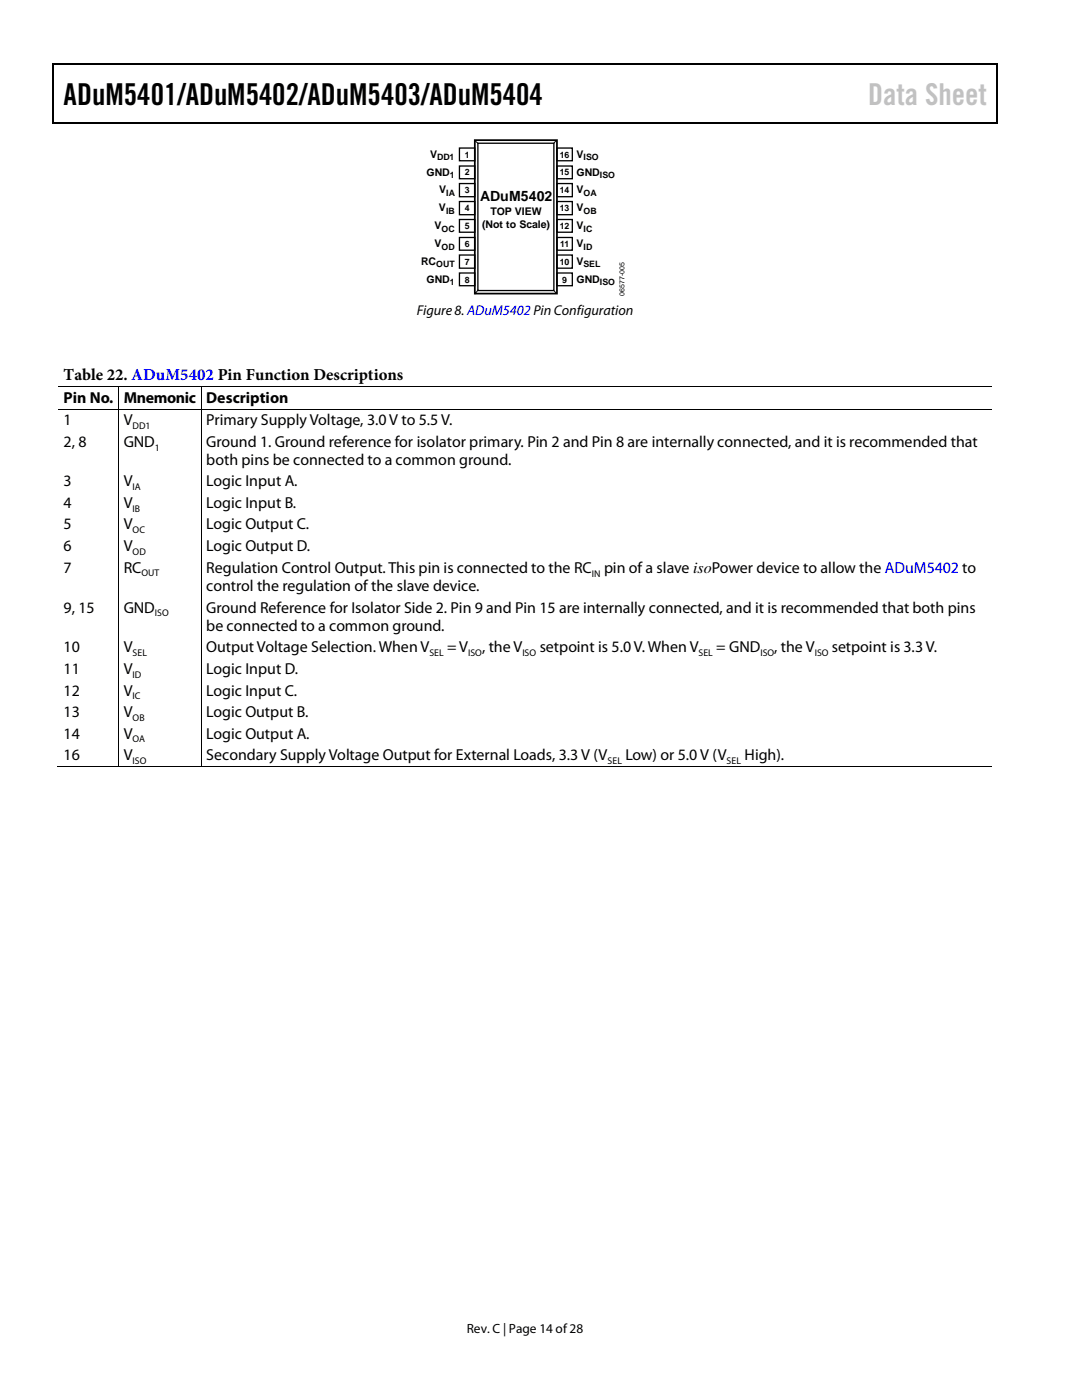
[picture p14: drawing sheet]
<svg xmlns="http://www.w3.org/2000/svg" width="216mm" height="279mm" viewBox="0 0 216 279" stroke-linecap="round" stroke-linejoin="round" font-family="sans-serif">
<defs><g id="words">
<text font-size="6" x="12.7" y="20.9">ADuM5401/ADuM5402/ADuM5403/ADuM5404</text>
<text font-size="6" fill="#c1c1c1" x="173.2" y="20.9">Data Sheet</text>
<text font-size="3.3" x="12.7" y="75.9">Table 22. ADuM5402 Pin Function Descriptions</text>
<g font-size="3.2">
<text x="12.7" y="80.4">Pin No.</text>
<text x="24.7" y="80.4">Mnemonic</text>
<text x="41.1" y="80.4">Description</text>
<text x="12.7" y="84.9">1</text>
<text x="12.7" y="89.2">2, 8</text>
<text x="24.7" y="89.2">GND</text>
<text x="24.7" y="84.9">V</text>
<text x="41.1" y="84.9">Primary Supply Voltage, 3.0 V to 5.5V.</text>
<text x="41.1" y="89.2">Ground 1. Ground reference for isolator primary. Pin 2 and Pin 8 are internally connected, and it is recommended that</text>
<text x="41.1" y="92.8">both pins be connected to a common ground.</text>
<text x="12.7" y="97.1">3</text>
<text x="12.7" y="101.4">4</text>
<text x="24.7" y="97.1">V</text>
<text x="24.7" y="101.4">V</text>
<text x="41.1" y="97.1">Logic Input A.</text>
<text x="41.1" y="101.4">Logic Input B.</text>
<text x="12.7" y="105.7">5</text>
<text x="24.7" y="105.7">V</text>
<text x="41.1" y="105.7">Logic Output C.</text>
<text x="12.7" y="110">6</text>
<text x="24.7" y="110">V</text>
<text x="41.1" y="110">Logic Output D.</text>
<text x="12.7" y="114.3">7</text>
<text x="24.7" y="114.3">RC</text>
<text x="41.1" y="118">control the regulation of the slave device.</text>
<text x="41.1" y="114.4">Regulation Control Output. This pin is connected to the RC</text>
<text x="120.5" y="114.4">pin of a slave isoPower device to allow the ADuM5402 to</text>
<text x="12.7" y="122.3">9, 15</text>
<text x="24.7" y="122.3">GND</text>
<text x="41.1" y="122.3">Ground Reference for Isolator Side 2. Pin 9 and Pin 15 are internally connected, and it is recommended that both pins</text>
<text x="41.1" y="125.9">be connected to a common ground.</text>
<text x="12.7" y="130.2">10</text>
<text x="24.7" y="130.2">V</text>
<text x="41.1" y="130.2">Output Voltage Selection. When V</text>
<text x="89.2" y="130.2">= V</text>
<text x="96.2" y="130.2">, the V</text>
<text x="107.7" y="130.2">setpoint is 5.0 V. When V</text>
<text x="142.9" y="130.2">= GND</text>
<text x="154.5" y="130.2">, the V</text>
<text x="166" y="130.2">setpoint is 3.3 V.</text>
<text x="12.7" y="134.5">11</text>
<text x="24.7" y="134.5">V</text>
<text x="41.1" y="134.5">Logic Input D.</text>
<text x="12.7" y="138.8">12</text>
<text x="12.7" y="143.1">13</text>
<text x="24.7" y="138.8">V</text>
<text x="24.7" y="143.1">V</text>
<text x="41.1" y="138.8">Logic Input C.</text>
<text x="41.1" y="143.1">Logic Output B.</text>
<text x="12.7" y="147.4">14</text>
<text x="24.7" y="147.4">V</text>
<text x="41.1" y="147.4">Logic Output A.</text>
<text x="12.7" y="151.7">16</text>
<text x="24.7" y="151.7">V</text>
<text x="41.1" y="151.7">Secondary Supply Voltage Output for External Loads, 3.3 V (V</text>
<text x="124.8" y="151.7">Low) or 5.0 V (V</text>
<text x="148.5" y="151.7">High).</text>
</g>
<g font-size="2.8">
<text x="95.8" y="40">ADuM5402</text>
<text x="83.1" y="62.8">Figure 8. ADuM5402 Pin Configuration</text>
</g>
<text font-size="2.7" x="93.1" y="266">Rev. C | Page 14 of28</text>
<g font-size="2.1">
<text x="85.1" y="35">GND</text>
<text x="85.8" y="31.5">V</text>
<text x="115" y="35">GND</text>
<text x="115" y="31.5">V</text>
<text x="87.7" y="38.6">V</text>
<text x="115" y="38.6">V</text>
<text x="86.7" y="45.7">V</text>
<text x="87.6" y="42.2">V</text>
<text x="96.2" y="45.5">(Not to Scale)</text>
<text x="97.9" y="43">TOP VIEW</text>
<text x="115" y="42.2">V</text>
<text x="115" y="45.7">V</text>
<text x="84" y="52.9">RC</text>
<text x="86.7" y="49.3">V</text>
<text x="115" y="52.9">V</text>
<text x="115" y="49.3">V</text>
<text x="85.1" y="56.4">GND</text>
<text x="115" y="56.4">GND</text>
</g>
<g font-size="1.9">
<text x="26.5" y="85.6">DD1</text>
<text x="30.9" y="89.9">1</text>
<text x="26.5" y="97.8">IA</text>
<text x="26.5" y="102.1">IB</text>
<text x="26.5" y="106.4">OC</text>
<text x="26.5" y="110.7">OD</text>
<text x="28.2" y="115">OUT</text>
<text x="118.1" y="115.1">IN</text>
<text x="30.9" y="123">ISO</text>
<text x="26.5" y="130.9">SEL</text>
<text x="85.7" y="130.9">SEL</text>
<text x="93.4" y="130.9">ISO</text>
<text x="104.3" y="130.9">ISO</text>
<text x="139.4" y="130.9">SEL</text>
<text x="151.7" y="130.9">ISO</text>
<text x="162.6" y="130.9">ISO</text>
<text x="26.5" y="135.2">ID</text>
<text x="26.5" y="139.5">IC</text>
<text x="26.5" y="143.8">OB</text>
<text x="26.5" y="148.1">OA</text>
<text x="26.5" y="152.4">ISO</text>
<text x="121.2" y="152.4">SEL</text>
<text x="145" y="152.4">SEL</text>
</g>
<g font-size="1.8">
<text x="87.2" y="32">DD1</text>
<text x="89.8" y="35.6">1</text>
<text x="92.7" y="35">2</text>
<text x="92.7" y="31.5">1</text>
<text x="111.7" y="31.5">16</text>
<text x="111.7" y="35">15</text>
<text x="116.4" y="32">ISO</text>
<text x="119.7" y="35.6">ISO</text>
<text x="89.1" y="39.1">IA</text>
<text x="92.7" y="38.6">3</text>
<text x="111.7" y="38.6">14</text>
<text x="116.4" y="39.1">OA</text>
<text x="88.1" y="46.2">OC</text>
<text x="89" y="42.7">IB</text>
<text x="92.7" y="45.7">5</text>
<text x="92.7" y="42.2">4</text>
<text x="111.7" y="42.2">13</text>
<text x="111.7" y="45.7">12</text>
<text x="116.4" y="42.7">OB</text>
<text x="116.4" y="46.2">IC</text>
<text x="87" y="53.4">OUT</text>
<text x="88.1" y="49.8">OD</text>
<text x="92.7" y="49.3">6</text>
<text x="92.7" y="52.8">7</text>
<text x="111.7" y="52.8">10</text>
<text x="111.7" y="49.3">11</text>
<text x="116.4" y="53.4">SEL</text>
<text x="116.4" y="49.8">ID</text>
<text x="89.8" y="56.9">1</text>
<text x="92.7" y="56.4">8</text>
<text x="112.2" y="56.4">9</text>
<text x="119.7" y="56.9">ISO</text>
</g>
<text font-size="1.4" x="124.6" y="59" transform="rotate(-90 124.6 59)">06577-005</text>
</g></defs>
<g fill="#000">
<path d="M10.5 12.7h.3v1h-.3zM10.5 12.7h.3v.3h-.3zM133.3 12.7h.3v.3h-.3zM198.8 12.7h.2v1h-.2zM198.8 12.7h.2v.3h-.2zM10.5 24.4h.3v.2h-.3zM133.1 24.4h.2v.2h-.2zM198.8 24.4h.2v.2h-.2zM23.6 77h.1v.2h-.1zM40 77h.2v.2h-.2zM23.6 81.6h.1v.1h-.1zM40 81.6h.2v.1h-.2z"/>
<path d="M23.6 152.9h.1v.1h-.1zM40 152.9h.2v.1h-.2z"/>
</g>
<path d="M10.7 13.7v10.7M10.8 12.8h122.5M133.6 12.8h65.2M198.9 13.7v10.7M10.8 24.5h188" fill="none" stroke="#000" stroke-width=".25"/>
<g fill="none" stroke="#000" stroke-width=".26">
<path d="M91.7 29.5h3v2.6h-3zM91.7 33.1h3v2.6h-3zM91.7 36.6h3v2.7h-3zM95.4 28.6h15.1v29.4h-15.1zM111.1 29.5h3.1v2.6h-3.1zM111.1 36.6h3.1v2.7h-3.1zM111.1 33.1h3.1v2.6h-3.1zM91.7 40.2h3v2.6h-3zM91.7 43.8h3v2.5h-3zM91.7 47.4h3v2.5h-3zM91.7 50.9h3v2.6h-3zM91.7 54.5h3v2.5h-3z"/>
<path d="M111.1 40.2h3.1v2.6h-3.1zM111.1 43.8h3.1v2.5h-3.1zM111.1 47.4h3.1v2.5h-3.1zM111.1 50.9h3.1v2.6h-3.1zM111.1 54.5h3.1v2.5h-3.1z"/>
</g>
<path d="M94.7 28h16.4v30.6h-16.4z" fill="none" stroke="#000" stroke-width=".35"/>
<g fill="none" stroke="#000" stroke-width=".2">
<path d="M94.8 28.1l.6 .5M111 28.1l-.5 .5M95.4 57.9l-.6 .7M110.6 58.1l.4 .4M11.7 77.1h11.9M23.7 77.2v4.4M23.7 77.1h16.3M40.1 77.2v4.4M40.2 77.1h157.7M11.7 81.7h11.9M23.7 81.7v71.2M23.7 81.7h16.3"/>
<path d="M40.1 81.7v71.2M40.2 81.7h157.7M11.4 153h12.2M23.7 153h16.3M40.2 153h157.7"/>
</g>
<use href="#words"/>
</svg>
